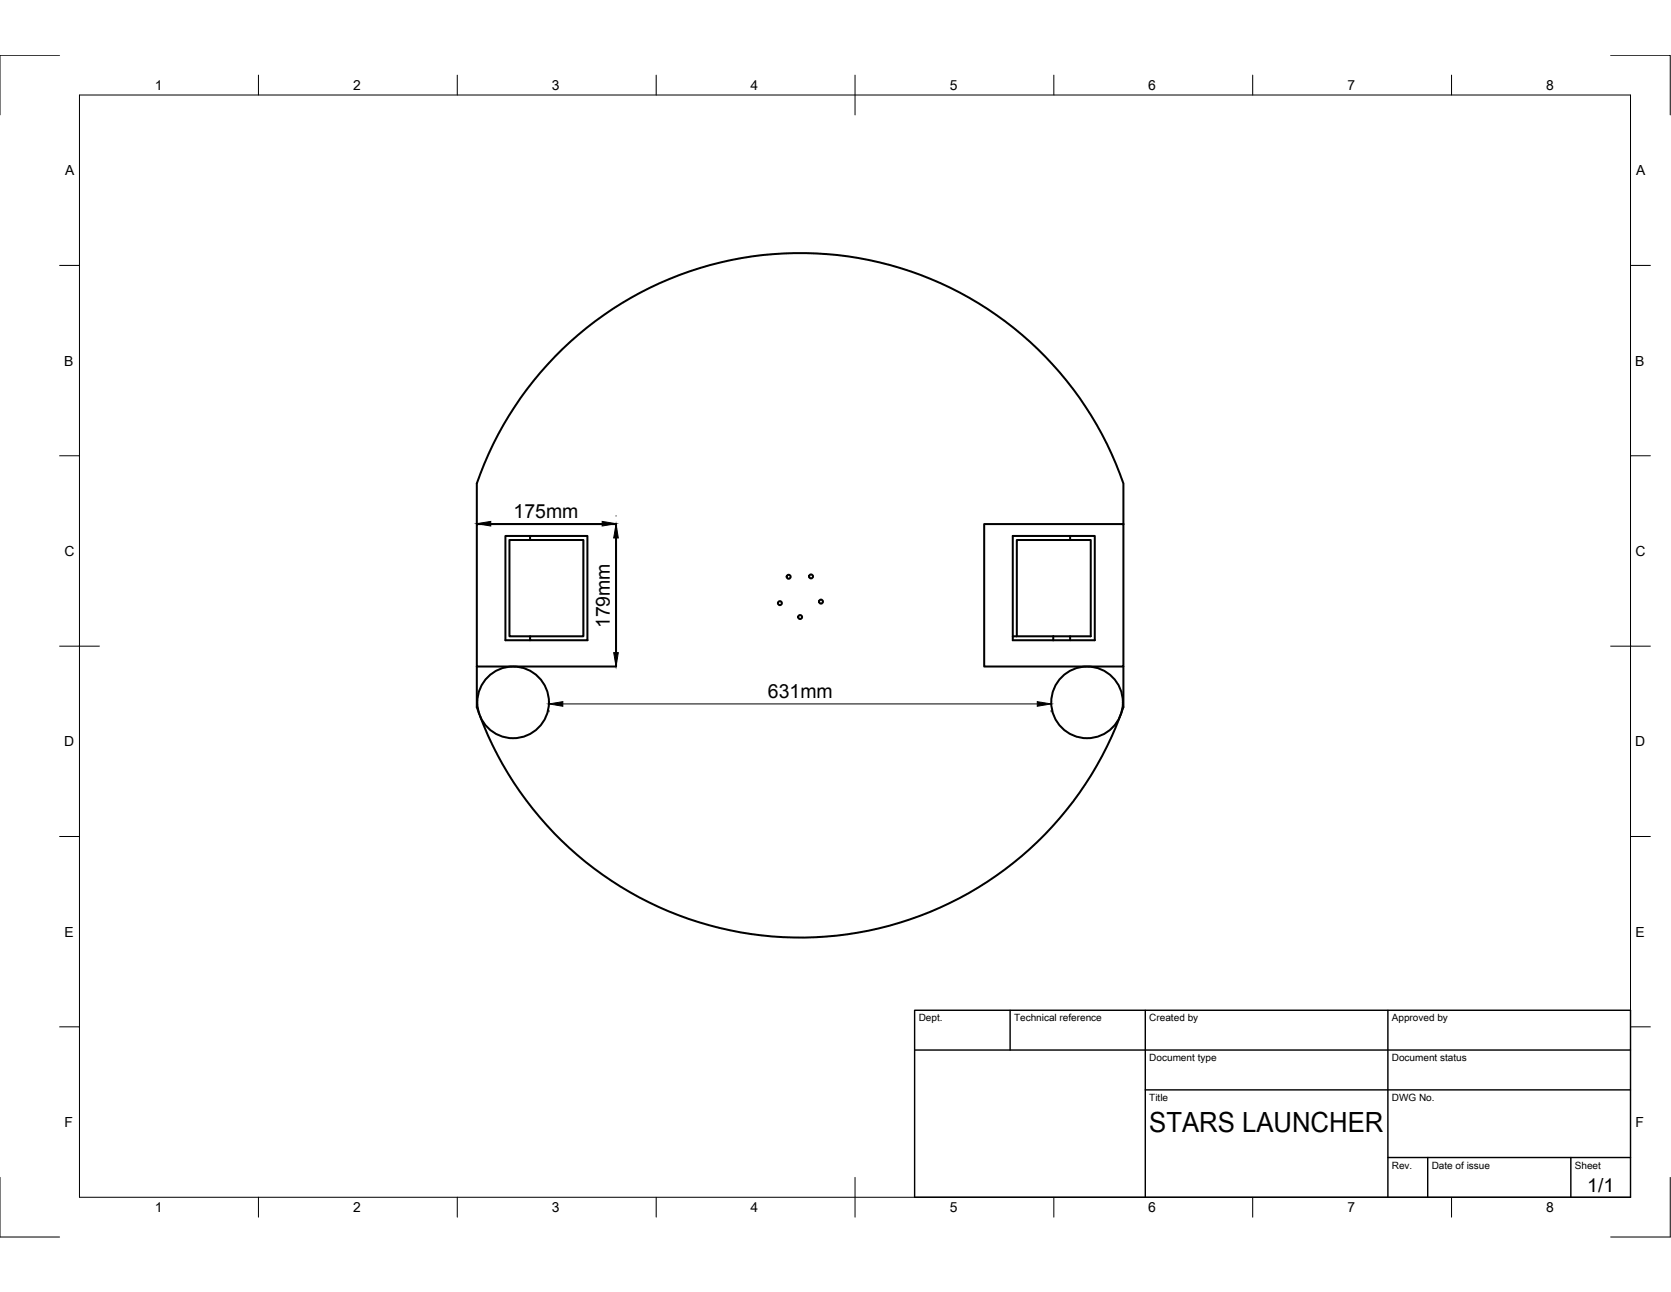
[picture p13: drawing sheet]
<svg xmlns="http://www.w3.org/2000/svg" width="279mm" height="216mm" viewBox="0 0 279 216" stroke-linecap="round" stroke-linejoin="round" font-family="sans-serif">
<defs><g id="words">
<text font-size="4.6" x="192.2" y="189.1">STARS LAUNCHER</text>
<g font-size="3.3">
<text x="85.9" y="86.5">175mm</text>
<text x="102" y="105" transform="rotate(-90 102 105)">179mm</text>
<text x="128.4" y="116.6">631mm</text>
<text x="265.4" y="199.1">1/1</text>
</g>
<g font-size="2.3">
<text x="25.9" y="15">1</text>
<text x="59" y="15">2</text>
<text x="92.3" y="15">3</text>
<text x="125.5" y="15">4</text>
<text x="158.8" y="15">5</text>
<text x="192" y="15">6</text>
<text x="225.3" y="15">7</text>
<text x="258.5" y="15">8</text>
<text x="10.9" y="29.3">A</text>
<text x="273.6" y="29.3">A</text>
<text x="10.8" y="61.1">B</text>
<text x="273.4" y="61.1">B</text>
<text x="10.8" y="92.9">C</text>
<text x="273.5" y="92.9">C</text>
<text x="10.8" y="124.7">D</text>
<text x="273.4" y="124.7">D</text>
<text x="10.8" y="156.5">E</text>
<text x="273.5" y="156.5">E</text>
<text x="10.8" y="188.3">F</text>
<text x="273.5" y="188.3">F</text>
<text x="25.9" y="202.6">1</text>
<text x="59" y="202.6">2</text>
<text x="92.3" y="202.6">3</text>
<text x="125.5" y="202.6">4</text>
<text x="158.8" y="202.6">5</text>
<text x="192" y="202.6">6</text>
<text x="225.3" y="202.6">7</text>
<text x="258.5" y="202.6">8</text>
</g>
<g font-size="1.7">
<text x="153.6" y="170.7">Dept.</text>
<text x="169.6" y="170.7">Technical reference</text>
<text x="192.2" y="170.7">Created by</text>
<text x="232.7" y="170.7">Approved by</text>
<text x="192.2" y="177.3">Document type</text>
<text x="232.7" y="177.3">Document status</text>
<text x="192.2" y="184">Title</text>
<text x="232.7" y="184">DWG No.</text>
<text x="232.7" y="195.3">Rev.</text>
<text x="239.4" y="195.3">Date of issue</text>
<text x="263.3" y="195.3">Sheet</text>
</g>
</g></defs>
<g fill="none" stroke="#000" stroke-width=".34">
<path d="M79.7 87.6v-6.8a57.2 57.2 0 0 1 54.1-38.5 57.2 57.2 0 0 1 54 38.5v6.8M79.7 87.6h23.3v23.8h-23.3zM88.6 89.6h9.6v17.4h-9.6v-.7h8.9v-16.1h-8.9zM88.6 90.2h-3.4v16.1h3.4M88.6 89.6h-4.1v17.4h4.1M164.6 87.6h23.2v23.8h-23.2zM178.9 90.2h3.5v16.1h-6.3M178.9 89.6h4.2v17.4h-7M79.7 111.4v6.8l.4 1.1M169.3 106.3h6.8M170 106.3v-16.1h8.9v-.6h-9.6v17.4h6.8M176.1 106.3v.7"/>
<path d="M178.9 106.3v.7M187.8 111.4v6.8a57.2 57.2 0 0 1-53.3 38.5 57.2 57.2 0 0 1-54.3-37.1"/>
<circle cx="131.9" cy="96.4" r=".33"/>
<circle cx="135.6" cy="96.3" r=".33"/>
<circle cx="85.8" cy="117.4" r="6"/>
<circle cx="130.4" cy="100.8" r=".33"/>
<circle cx="133.8" cy="103.1" r=".33"/>
<circle cx="137.3" cy="100.5" r=".33"/>
<circle cx="181.8" cy="117.4" r="6"/>
</g>
<g fill="none" stroke="#000" stroke-width=".17">
<path d="M10 9.2h-10v10M13.3 15.9h259.3v184.2h-259.3zM43.2 12.6v3.3M76.5 12.6v3.3M109.7 12.6v3.3M143 12.6v6.6M176.2 12.6v3.3M209.5 12.6v3.3M242.7 12.6v3.3M269.3 9.2h10v10M10 44.4h3.3M272.6 44.4h3.4"/>
<path d="M10 76.2h3.3M272.6 76.2h3.4M79.7 86.2h.1M82.1 87.5h18.6M103 86.2h.1M103 89.9v19.2M10 108h6.6M91.8 118.7v.3M94.1 117.6h79.3M175.8 118.7v.3M269.3 108h6.7M10 139.8h3.3"/>
<path d="M272.6 139.8h3.4M10 171.6h3.3M272.6 171.6h3.4M0 196.7v10h10M143 196.7v6.7M279.3 196.7v10h-10M43.2 200.1v3.3M76.5 200.1v3.3M109.7 200.1v3.3M176.2 200.1v3.3M209.5 200.1v3.3M242.7 200.1v3.3"/>
</g>
<path d="M152.9 168.8h119.7v31.3h-119.7zM152.9 175.5h119.7M168.9 168.8v6.7M191.5 168.8v31.3M232.1 168.8v31.3M191.5 182.1h81.1M232.1 193.4h40.5M238.7 193.4v6.7M262.7 193.4v6.7" fill="none" stroke="#000" stroke-width=".24"/>
<path d="M79.7 87.5l2.4-.4v.8zM100.7 87.1l2.3 .4-2.3 .4zM103 87.6l.4 2.3h-.8zM91.8 117.6l2.3-.4v.8zM102.6 109.1h.8l-.4 2.3zM173.4 117.2l2.4 .4-2.4 .4z" fill="#000" stroke="#000" stroke-width=".17"/>
<use href="#words"/>
</svg>
